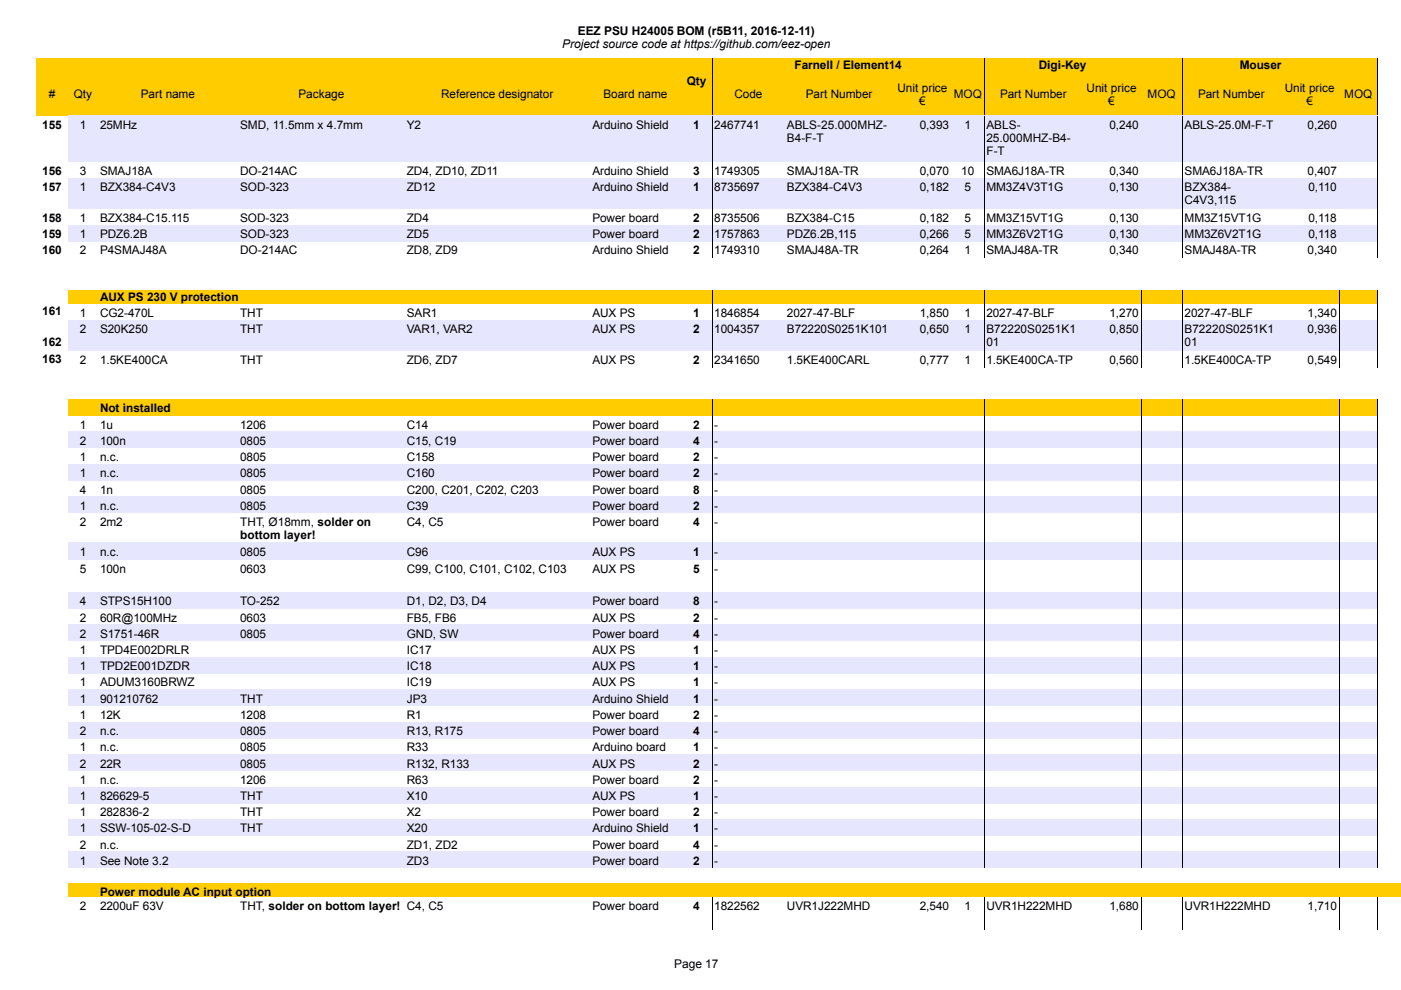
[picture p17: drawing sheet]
<svg xmlns="http://www.w3.org/2000/svg" width="297mm" height="210mm" viewBox="0 0 297 210" stroke-linecap="round" stroke-linejoin="round" font-family="sans-serif">
<defs><g id="words">
<g font-size="2.5">
<text x="119.2" y="10.2">Project source code at https://github.com/eez-open</text>
<text x="122.5" y="7.4">EEZ PSU H24005 BOM (r5B11, 2016-12-11)</text>
<text x="168.5" y="14.7">Farnell / Element14</text>
<text x="220.2" y="14.7">Digi-Key</text>
<text x="262.9" y="14.7">Mouser</text>
<text x="10.3" y="20.8">#</text>
<text x="15.6" y="20.8">Qty</text>
<text x="29.8" y="20.8">Part name</text>
<text x="63.3" y="20.8">Package</text>
<text x="93.5" y="20.8">Reference designator</text>
<text x="128" y="20.8">Board name</text>
<text x="145.6" y="18">Qty</text>
<text x="155.7" y="20.8">Code</text>
<text x="170.9" y="20.8">Part Number</text>
<text x="190.3" y="19.4">Unit price</text>
<text x="194.9" y="22.2">€</text>
<text x="202.2" y="20.8">MOQ</text>
<text x="212" y="20.8">Part Number</text>
<text x="230.4" y="19.4">Unit price</text>
<text x="235" y="22.2">€</text>
<text x="243.3" y="20.8">MOQ</text>
<text x="254" y="20.8">Part Number</text>
<text x="272.4" y="19.4">Unit price</text>
<text x="277" y="22.2">€</text>
<text x="285" y="20.8">MOQ</text>
<text x="9" y="27.3">155</text>
<text x="16.9" y="27.3">1</text>
<text x="21.2" y="27.3">25MHz</text>
<text x="50.9" y="27.3">SMD, 11.5mm x 4.7mm</text>
<text x="86.3" y="27.3">Y2</text>
<text x="125.6" y="27.3">Arduino Shield</text>
<text x="147" y="27.3">1</text>
<text x="151.4" y="27.3">2467741</text>
<text x="166.8" y="27.3">ABLS-25.000MHZ-</text>
<text x="195" y="27.3">0,393</text>
<text x="204.5" y="27.3">1</text>
<text x="209.1" y="27.3">ABLS-</text>
<text x="235.2" y="27.3">0,240</text>
<text x="251.1" y="27.3">ABLS-25.0M-F-T</text>
<text x="277.2" y="27.3">0,260</text>
<text x="166.8" y="30.1">B4-F-T</text>
<text x="209.1" y="30.1">25.000MHZ-B4-</text>
<text x="209.1" y="32.9">F-T</text>
<text x="9" y="37.1">156</text>
<text x="9" y="40.5">157</text>
<text x="16.9" y="37.1">3</text>
<text x="16.9" y="40.5">1</text>
<text x="21.2" y="37.1">SMAJ18A</text>
<text x="21.2" y="40.5">BZX384-C4V3</text>
<text x="50.9" y="37.1">DO-214AC</text>
<text x="50.9" y="40.5">SOD-323</text>
<text x="86.3" y="37.1">ZD4, ZD10, ZD11</text>
<text x="86.3" y="40.5">ZD12</text>
<text x="125.6" y="37.1">Arduino Shield</text>
<text x="125.6" y="40.5">Arduino Shield</text>
<text x="147" y="37.1">3</text>
<text x="147" y="40.5">1</text>
<text x="151.4" y="37.1">1749305</text>
<text x="151.4" y="40.5">8735697</text>
<text x="166.8" y="37.1">SMAJ18A-TR</text>
<text x="166.8" y="40.5">BZX384-C4V3</text>
<text x="195" y="37.1">0,070</text>
<text x="195" y="40.5">0,182</text>
<text x="203.8" y="37.1">10</text>
<text x="204.5" y="40.5">5</text>
<text x="209.1" y="37.1">SMA6J18A-TR</text>
<text x="209.1" y="40.5">MM3Z4V3T1G</text>
<text x="235.2" y="37.1">0,340</text>
<text x="235.2" y="40.5">0,130</text>
<text x="251.1" y="37.1">SMA6J18A-TR</text>
<text x="251.1" y="40.5">BZX384-</text>
<text x="277.2" y="37.1">0,407</text>
<text x="277.4" y="40.5">0,110</text>
<text x="9" y="47">158</text>
<text x="16.9" y="47">1</text>
<text x="21.2" y="47">BZX384-C15.115</text>
<text x="50.9" y="47">SOD-323</text>
<text x="86.3" y="47">ZD4</text>
<text x="125.6" y="47">Power board</text>
<text x="147" y="47">2</text>
<text x="151.4" y="47">8735506</text>
<text x="166.8" y="47">BZX384-C15</text>
<text x="195" y="47">0,182</text>
<text x="204.5" y="47">5</text>
<text x="209.1" y="47">MM3Z15VT1G</text>
<text x="235.2" y="47">0,130</text>
<text x="251.1" y="47">MM3Z15VT1G</text>
<text x="251.1" y="43.4">C4V3,115</text>
<text x="277.4" y="47">0,118</text>
<text x="9" y="50.5">159</text>
<text x="9" y="53.9">160</text>
<text x="16.9" y="50.5">1</text>
<text x="16.9" y="53.9">2</text>
<text x="21.2" y="50.5">PDZ6.2B</text>
<text x="21.2" y="53.9">P4SMAJ48A</text>
<text x="50.9" y="50.5">SOD-323</text>
<text x="50.9" y="53.9">DO-214AC</text>
<text x="86.3" y="50.5">ZD5</text>
<text x="86.3" y="53.9">ZD8, ZD9</text>
<text x="125.6" y="50.5">Power board</text>
<text x="125.6" y="53.9">Arduino Shield</text>
<text x="147" y="50.5">2</text>
<text x="147" y="53.9">2</text>
<text x="151.4" y="50.5">1757863</text>
<text x="151.4" y="53.9">1749310</text>
<text x="166.8" y="50.5">PDZ6.2B,115</text>
<text x="166.8" y="53.9">SMAJ48A-TR</text>
<text x="195" y="50.5">0,266</text>
<text x="195" y="53.9">0,264</text>
<text x="204.5" y="50.5">5</text>
<text x="204.5" y="53.9">1</text>
<text x="209.1" y="50.5">MM3Z6V2T1G</text>
<text x="209.1" y="53.9">SMAJ48A-TR</text>
<text x="235.2" y="50.5">0,130</text>
<text x="235.2" y="53.9">0,340</text>
<text x="251.1" y="50.5">MM3Z6V2T1G</text>
<text x="251.1" y="53.9">SMAJ48A-TR</text>
<text x="277.2" y="53.9">0,340</text>
<text x="277.4" y="50.5">0,118</text>
<text x="21.2" y="63.9">AUX PS 230 V protection</text>
<text x="9" y="66.9">161</text>
<text x="16.9" y="67.2">1</text>
<text x="16.9" y="70.6">2</text>
<text x="21.2" y="67.2">CG2-470L</text>
<text x="21.2" y="70.6">S20K250</text>
<text x="50.9" y="67.2">THT</text>
<text x="50.9" y="70.6">THT</text>
<text x="86.3" y="67.2">SAR1</text>
<text x="86.3" y="70.6">VAR1, VAR2</text>
<text x="125.6" y="67.2">AUX PS</text>
<text x="125.6" y="70.6">AUX PS</text>
<text x="147" y="67.2">1</text>
<text x="147" y="70.6">2</text>
<text x="151.4" y="67.2">1846854</text>
<text x="151.4" y="70.6">1004357</text>
<text x="166.8" y="67.2">2027-47-BLF</text>
<text x="166.8" y="70.6">B72220S0251K101</text>
<text x="195" y="67.2">1,850</text>
<text x="195" y="70.6">0,650</text>
<text x="204.5" y="67.2">1</text>
<text x="204.5" y="70.6">1</text>
<text x="209.1" y="67.2">2027-47-BLF</text>
<text x="209.1" y="70.6">B72220S0251K1</text>
<text x="235.2" y="67.2">1,270</text>
<text x="235.2" y="70.6">0,850</text>
<text x="251.1" y="67.2">2027-47-BLF</text>
<text x="251.1" y="70.6">B72220S0251K1</text>
<text x="277.2" y="67.2">1,340</text>
<text x="277.2" y="70.6">0,936</text>
<text x="9" y="73.4">162</text>
<text x="9" y="76.9">163</text>
<text x="16.9" y="77.1">2</text>
<text x="21.2" y="77.1">1.5KE400CA</text>
<text x="50.9" y="77.1">THT</text>
<text x="86.3" y="77.1">ZD6, ZD7</text>
<text x="125.6" y="77.1">AUX PS</text>
<text x="147" y="77.1">2</text>
<text x="151.4" y="77.1">2341650</text>
<text x="166.8" y="77.1">1.5KE400CARL</text>
<text x="195" y="77.1">0,777</text>
<text x="204.5" y="77.1">1</text>
<text x="209.1" y="77.1">1.5KE400CA-TP</text>
<text x="209.1" y="73.4">01</text>
<text x="235.2" y="77.1">0,560</text>
<text x="251.1" y="77.1">1.5KE400CA-TP</text>
<text x="251.1" y="73.4">01</text>
<text x="277.2" y="77.1">0,549</text>
<text x="21.2" y="87.5">Not installed</text>
<text x="16.9" y="90.9">1</text>
<text x="16.9" y="94.3">2</text>
<text x="21.2" y="90.9">1u</text>
<text x="21.2" y="94.3">100n</text>
<text x="50.9" y="90.9">1206</text>
<text x="50.9" y="94.3">0805</text>
<text x="86.3" y="90.9">C14</text>
<text x="86.3" y="94.3">C15, C19</text>
<text x="125.6" y="90.9">Power board</text>
<text x="125.6" y="94.3">Power board</text>
<text x="147" y="90.9">2</text>
<text x="147" y="94.3">4</text>
<text x="151.4" y="90.9">-</text>
<text x="151.4" y="94.3">-</text>
<text x="16.9" y="97.8">1</text>
<text x="16.9" y="101.2">1</text>
<text x="21.2" y="97.8">n.c.</text>
<text x="21.2" y="101.2">n.c.</text>
<text x="50.9" y="97.8">0805</text>
<text x="50.9" y="101.2">0805</text>
<text x="86.3" y="97.8">C158</text>
<text x="86.3" y="101.2">C160</text>
<text x="125.6" y="97.8">Power board</text>
<text x="125.6" y="101.2">Power board</text>
<text x="147" y="97.8">2</text>
<text x="147" y="101.2">2</text>
<text x="151.4" y="97.8">-</text>
<text x="151.4" y="101.2">-</text>
<text x="16.9" y="104.6">4</text>
<text x="21.2" y="104.6">1n</text>
<text x="50.9" y="104.6">0805</text>
<text x="86.3" y="104.6">C200, C201, C202, C203</text>
<text x="125.6" y="104.6">Power board</text>
<text x="147" y="104.6">8</text>
<text x="151.4" y="104.6">-</text>
<text x="16.9" y="108.1">1</text>
<text x="16.9" y="111.5">2</text>
<text x="21.2" y="108.1">n.c.</text>
<text x="21.2" y="111.5">2m2</text>
<text x="50.9" y="108.1">0805</text>
<text x="50.9" y="111.5">THT, Ø18mm, solder on</text>
<text x="86.3" y="108.1">C39</text>
<text x="86.3" y="111.5">C4, C5</text>
<text x="125.6" y="108.1">Power board</text>
<text x="125.6" y="111.5">Power board</text>
<text x="147" y="108.1">2</text>
<text x="147" y="111.5">4</text>
<text x="151.4" y="108.1">-</text>
<text x="151.4" y="111.5">-</text>
<text x="16.9" y="117.8">1</text>
<text x="21.2" y="117.8">n.c.</text>
<text x="50.9" y="117.8">0805</text>
<text x="50.9" y="114.4">bottom layer!</text>
<text x="86.3" y="117.8">C96</text>
<text x="125.6" y="117.8">AUX PS</text>
<text x="147" y="117.8">1</text>
<text x="151.4" y="117.8">-</text>
<text x="16.9" y="121.5">5</text>
<text x="21.2" y="121.5">100n</text>
<text x="50.9" y="121.5">0603</text>
<text x="86.3" y="121.5">C99, C100, C101, C102, C103</text>
<text x="125.6" y="121.5">AUX PS</text>
<text x="147" y="121.5">5</text>
<text x="151.4" y="121.5">-</text>
<text x="16.9" y="128.3">4</text>
<text x="16.9" y="131.8">2</text>
<text x="21.2" y="128.3">STPS15H100</text>
<text x="21.2" y="131.8">60R@100MHz</text>
<text x="50.9" y="128.3">TO-252</text>
<text x="50.9" y="131.8">0603</text>
<text x="86.3" y="128.3">D1, D2, D3, D4</text>
<text x="86.3" y="131.8">FB5, FB6</text>
<text x="125.6" y="128.3">Power board</text>
<text x="125.6" y="131.8">AUX PS</text>
<text x="147" y="128.3">8</text>
<text x="147" y="131.8">2</text>
<text x="151.4" y="128.3">-</text>
<text x="151.4" y="131.8">-</text>
<text x="16.9" y="135.2">2</text>
<text x="21.2" y="135.2">S1751-46R</text>
<text x="50.9" y="135.2">0805</text>
<text x="86.3" y="135.2">GND, SW</text>
<text x="125.6" y="135.2">Power board</text>
<text x="147" y="135.2">4</text>
<text x="151.4" y="135.2">-</text>
<text x="16.9" y="138.6">1</text>
<text x="16.9" y="142.1">1</text>
<text x="21.2" y="138.6">TPD4E002DRLR</text>
<text x="21.2" y="142.1">TPD2E001DZDR</text>
<text x="86.3" y="138.6">IC17</text>
<text x="86.3" y="142.1">IC18</text>
<text x="125.6" y="138.6">AUX PS</text>
<text x="125.6" y="142.1">AUX PS</text>
<text x="147" y="138.6">1</text>
<text x="147" y="142.1">1</text>
<text x="151.4" y="138.6">-</text>
<text x="151.4" y="142.1">-</text>
<text x="16.9" y="145.5">1</text>
<text x="16.9" y="149">1</text>
<text x="21.2" y="145.5">ADUM3160BRWZ</text>
<text x="21.2" y="149">901210762</text>
<text x="50.9" y="149">THT</text>
<text x="86.3" y="145.5">IC19</text>
<text x="86.3" y="149">JP3</text>
<text x="125.6" y="145.5">AUX PS</text>
<text x="125.6" y="149">Arduino Shield</text>
<text x="147" y="145.5">1</text>
<text x="147" y="149">1</text>
<text x="151.4" y="145.5">-</text>
<text x="151.4" y="149">-</text>
<text x="16.9" y="152.4">1</text>
<text x="16.9" y="155.9">2</text>
<text x="21.2" y="152.4">12K</text>
<text x="21.2" y="155.9">n.c.</text>
<text x="50.9" y="152.4">1208</text>
<text x="50.9" y="155.9">0805</text>
<text x="86.3" y="152.4">R1</text>
<text x="86.3" y="155.9">R13, R175</text>
<text x="125.6" y="152.4">Power board</text>
<text x="125.6" y="155.9">Power board</text>
<text x="147" y="152.4">2</text>
<text x="147" y="155.9">4</text>
<text x="151.4" y="152.4">-</text>
<text x="151.4" y="155.9">-</text>
<text x="16.9" y="159.3">1</text>
<text x="21.2" y="159.3">n.c.</text>
<text x="50.9" y="159.3">0805</text>
<text x="86.3" y="159.3">R33</text>
<text x="125.6" y="159.3">Arduino board</text>
<text x="147" y="159.3">1</text>
<text x="151.4" y="159.3">-</text>
<text x="16.9" y="162.7">2</text>
<text x="16.9" y="166.2">1</text>
<text x="21.2" y="162.7">22R</text>
<text x="21.2" y="166.2">n.c.</text>
<text x="50.9" y="162.7">0805</text>
<text x="50.9" y="166.2">1206</text>
<text x="86.3" y="162.7">R132, R133</text>
<text x="86.3" y="166.2">R63</text>
<text x="125.6" y="162.7">AUX PS</text>
<text x="125.6" y="166.2">Power board</text>
<text x="147" y="162.7">2</text>
<text x="147" y="166.2">2</text>
<text x="151.4" y="162.7">-</text>
<text x="151.4" y="166.2">-</text>
<text x="16.9" y="169.6">1</text>
<text x="16.9" y="173">1</text>
<text x="21.2" y="169.6">826629-5</text>
<text x="21.2" y="173">282836-2</text>
<text x="50.9" y="169.6">THT</text>
<text x="50.9" y="173">THT</text>
<text x="86.3" y="169.6">X10</text>
<text x="86.3" y="173">X2</text>
<text x="125.6" y="169.6">AUX PS</text>
<text x="125.6" y="173">Power board</text>
<text x="147" y="169.6">1</text>
<text x="147" y="173">2</text>
<text x="151.4" y="169.6">-</text>
<text x="151.4" y="173">-</text>
<text x="16.9" y="176.5">1</text>
<text x="16.9" y="179.9">2</text>
<text x="21.2" y="176.5">SSW-105-02-S-D</text>
<text x="21.2" y="179.9">n.c.</text>
<text x="50.9" y="176.5">THT</text>
<text x="86.3" y="176.5">X20</text>
<text x="86.3" y="179.9">ZD1, ZD2</text>
<text x="125.6" y="176.5">Arduino Shield</text>
<text x="125.6" y="179.9">Power board</text>
<text x="147" y="176.5">1</text>
<text x="147" y="179.9">4</text>
<text x="151.4" y="176.5">-</text>
<text x="151.4" y="179.9">-</text>
<text x="16.9" y="183.4">1</text>
<text x="21.2" y="183.4">See Note 3.2</text>
<text x="86.3" y="183.4">ZD3</text>
<text x="125.6" y="183.4">Power board</text>
<text x="147" y="183.4">2</text>
<text x="151.4" y="183.4">-</text>
<text x="21.2" y="190.1">Power module AC input option</text>
<text x="16.9" y="193">2</text>
<text x="21.2" y="193">2200uF 63V</text>
<text x="50.9" y="193">THT, solder on bottom layer! C4, C5</text>
<text x="125.6" y="193">Power board</text>
<text x="147" y="193">4</text>
<text x="151.4" y="193">1822562</text>
<text x="166.8" y="193">UVR1J222MHD</text>
<text x="195" y="193">2,540</text>
<text x="204.5" y="193">1</text>
<text x="209.1" y="193">UVR1H222MHD</text>
<text x="235.2" y="193">1,680</text>
<text x="251.1" y="193">UVR1H222MHD</text>
<text x="277.2" y="193">1,710</text>
<text x="142.9" y="205.3">Page 17</text>
</g>
</g></defs>
<path d="M7.6 12.3h284.5v12.2h-284.5z" fill-rule="evenodd" fill="#fc0"/>
<path d="M151 12.4v12.2M208.7 12.4v12.2M250.7 12.4v12.2M292.1 12.4v12.2" fill="none" stroke="#000" stroke-width=".21"/>
<g fill="#e6e6ff">
<path d="M14.4 24.5h277.7v9.8h-277.7z" fill-rule="evenodd"/>
<path d="M14.4 37.8h277.7v6.5h-277.7z" fill-rule="evenodd"/>
<path d="M14.4 47.7h277.7v3.5h-277.7z" fill-rule="evenodd"/>
</g>
<path d="M14.4 61.5h277.7v2.9h-277.7z" fill-rule="evenodd" fill="#fc0"/>
<path d="M14.4 67.9h277.7v6.5h-277.7z" fill-rule="evenodd" fill="#e6e6ff"/>
<path d="M14.4 84.7h277.7v3.4h-277.7z" fill-rule="evenodd" fill="#fc0"/>
<g fill="#e6e6ff">
<path d="M14.4 91.5h277.7v3.5h-277.7z" fill-rule="evenodd"/>
<path d="M14.4 98.4h277.7v3.5h-277.7z" fill-rule="evenodd"/>
<path d="M14.4 105.3h277.7v3.5h-277.7z" fill-rule="evenodd"/>
<path d="M14.4 115.1h277.7v3.6h-277.7z" fill-rule="evenodd"/>
<path d="M14.4 125.6h277.7v3.4h-277.7z" fill-rule="evenodd"/>
<path d="M14.4 132.5h277.7v3.4h-277.7z" fill-rule="evenodd"/>
<path d="M14.4 139.3h277.7v3.5h-277.7z" fill-rule="evenodd"/>
<path d="M14.4 146.2h277.7v3.5h-277.7z" fill-rule="evenodd"/>
<path d="M14.4 153.1h277.7v3.5h-277.7z" fill-rule="evenodd"/>
<path d="M14.4 160h277.7v3.4h-277.7z" fill-rule="evenodd"/>
<path d="M14.4 166.9h277.7v3.4h-277.7z" fill-rule="evenodd"/>
<path d="M14.4 173.7h277.7v3.5h-277.7z" fill-rule="evenodd"/>
<path d="M14.4 180.6h277.7v3.4h-277.7z" fill-rule="evenodd"/>
</g>
<path d="M14.4 187.3h282.7v3h-282.7z" fill-rule="evenodd" fill="#fc0"/>
<g fill="none" stroke="#000" stroke-width=".21">
<path d="M151 24.6v30M208.7 24.6v30M250.7 24.6v30M292.1 24.6v30M151 61.5v16.4M208.7 61.5v16.4M241.9 61.5v16.4M250.7 61.5v16.4M283.9 61.5v16.4M292.1 61.5v16.4M151 84.7v99.4M208.7 84.7v99.4"/>
<path d="M241.9 84.7v99.4M250.7 84.7v99.4M283.9 84.7v99.4M292.1 84.7v99.4M151 190.3v6.8M208.7 190.3v6.8M241.9 190.3v6.8M250.7 190.3v6.8M283.9 190.3v6.8M292.1 190.3v6.8"/>
</g>
<use href="#words"/>
</svg>
